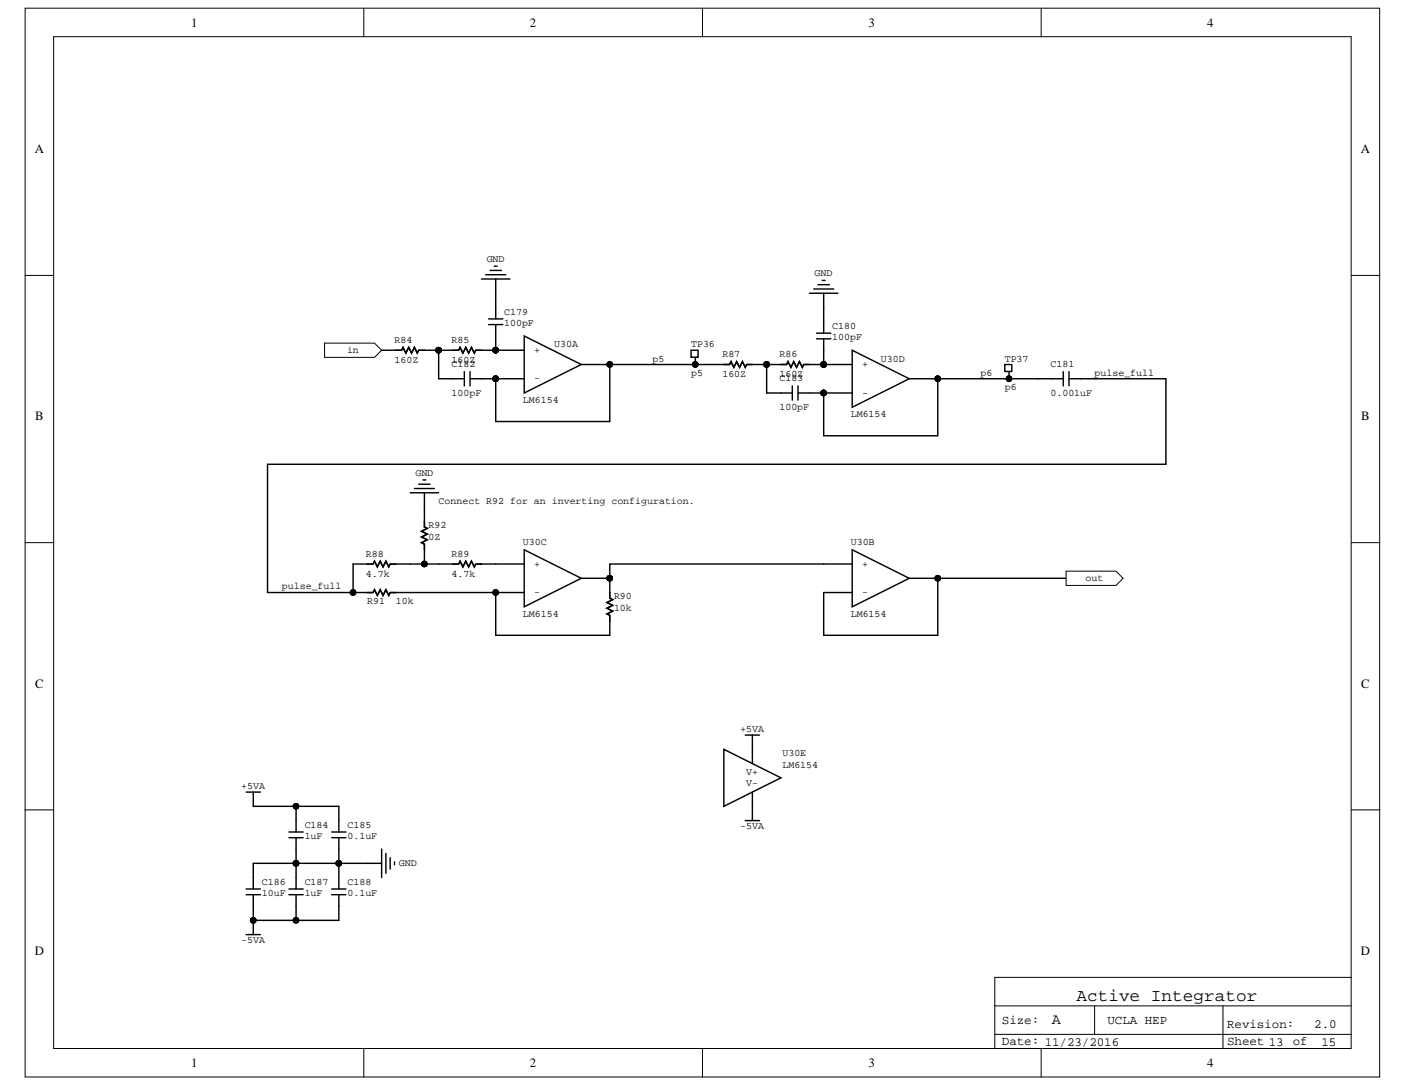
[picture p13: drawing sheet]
<svg xmlns="http://www.w3.org/2000/svg" width="279mm" height="216mm" viewBox="0 0 279 216" stroke-linecap="round" stroke-linejoin="round" font-family="sans-serif">
<defs><g id="words">
<text font-size="3.5" x="213.8" y="198.7">Active Integrator</text>
<text font-size="3" x="208.9" y="203.4">A</text>
<g font-size="2.5">
<text x="38" y="5.3">1</text>
<text x="105.2" y="5.3">2</text>
<text x="172.5" y="5.3">3</text>
<text x="239.7" y="5.3">4</text>
<text x="6.9" y="30.4">A</text>
<text x="270.2" y="30.4">A</text>
<text x="7" y="83.5">B</text>
<text x="270.3" y="83.5">B</text>
<text x="7" y="136.6">C</text>
<text x="270.3" y="136.6">C</text>
<text x="6.9" y="189.7">D</text>
<text x="270.2" y="189.7">D</text>
<text x="199" y="203.3">Size:</text>
<text x="219.9" y="203.3">UCLA HEP</text>
<text x="199" y="207.5">Date: 11/23/2016</text>
<text x="243.7" y="204.1">Revision:</text>
<text x="243.7" y="207.5">Sheet 13</text>
<text x="256.7" y="207.5">of</text>
<text x="261" y="204.1">2.0</text>
<text x="262.4" y="207.8">15</text>
<text x="38" y="212">1</text>
<text x="105.2" y="212">2</text>
<text x="172.5" y="212">3</text>
<text x="239.7" y="212">4</text>
</g>
<g font-size="2">
<text x="96.6" y="52">GND</text>
<text x="161.8" y="54.8">GND</text>
<text x="100.1" y="62.5">C179</text>
<text x="100.1" y="64.7">100pF</text>
<text x="165.3" y="65.3">C180</text>
<text x="68.9" y="70.1">in</text>
<text x="78.3" y="68.1">R84</text>
<text x="89.7" y="68.1">R85</text>
<text x="106.1" y="70.1">+</text>
<text x="110.1" y="69">U30A</text>
<text x="129.6" y="71.8">p5</text>
<text x="137.2" y="69">TP36</text>
<text x="143.5" y="71">R87</text>
<text x="154.8" y="71">R86</text>
<text x="165.3" y="67.5">100pF</text>
<text x="174.9" y="71.8">U30D</text>
<text x="199.5" y="71.8">TP37</text>
<text x="78.3" y="72.1">160Z</text>
<text x="89.7" y="72.9">C182</text>
<text x="89.7" y="72.1">160Z</text>
<text x="106.1" y="75.7">-</text>
<text x="137.2" y="74.6">p5</text>
<text x="143.5" y="74.9">160Z</text>
<text x="154.8" y="75.7">C183</text>
<text x="154.8" y="74.9">160Z</text>
<text x="171.2" y="72.9">+</text>
<text x="194.7" y="74.6">p6</text>
<text x="199.5" y="77.5">p6</text>
<text x="208.6" y="72.9">C181</text>
<text x="217.4" y="74.6">pulse_full</text>
<text x="89.7" y="78.6">100pF</text>
<text x="103.8" y="80">LM6154</text>
<text x="154.8" y="81.4">100pF</text>
<text x="168.9" y="82.8">LM6154</text>
<text x="171.2" y="78.6">-</text>
<text x="208.6" y="78.6">0.001uF</text>
<text x="82.5" y="94.5">GND</text>
<text x="87.1" y="100.1">Connect R92 for an inverting configuration.</text>
<text x="85.1" y="104.9">R92</text>
<text x="85.1" y="107.2">0Z</text>
<text x="72.7" y="110.6">R88</text>
<text x="89.7" y="110.6">R89</text>
<text x="103.8" y="108.3">U30C</text>
<text x="106.1" y="112.6">+</text>
<text x="168.9" y="108.3">U30B</text>
<text x="171.2" y="112.6">+</text>
<text x="56" y="117.1">pulse_full</text>
<text x="72.7" y="114.5">4.7k</text>
<text x="72.9" y="119.9">R91</text>
<text x="78.6" y="119.9">10k</text>
<text x="89.7" y="114.5">4.7k</text>
<text x="106.1" y="118.2">-</text>
<text x="121.9" y="119.1">R90</text>
<text x="171.2" y="118.2">-</text>
<text x="215.6" y="115.4">out</text>
<text x="103.8" y="122.5">LM6154</text>
<text x="121.9" y="121.3">10k</text>
<text x="168.9" y="122.5">LM6154</text>
<text x="147" y="145.4">+5VA</text>
<text x="148.2" y="153.9">V+</text>
<text x="155.4" y="150.2">U30E</text>
<text x="155.4" y="152.5">LM6154</text>
<text x="47.9" y="156.7">+5VA</text>
<text x="148.2" y="156.2">V-</text>
<text x="60.5" y="164.4">C184</text>
<text x="60.5" y="166.6">1uF</text>
<text x="69" y="164.4">C185</text>
<text x="69" y="166.6">0.1uF</text>
<text x="147" y="164.7">-5VA</text>
<text x="79.2" y="172">GND</text>
<text x="52" y="175.7">C186</text>
<text x="52" y="178">10uF</text>
<text x="60.5" y="175.7">C187</text>
<text x="60.5" y="178">1uF</text>
<text x="69" y="175.7">C188</text>
<text x="69" y="178">0.1uF</text>
<text x="47.9" y="187.3">-5VA</text>
</g>
</g></defs>
<g fill="#fff" stroke="#000" stroke-width=".2">
<path d="M5 1.6h269v212.3h-269z"/>
<path d="M10.7 7.3h257.6v201h-257.6z"/>
</g>
<g fill="none" stroke="#000" stroke-width=".2">
<path d="M72.2 1.6v5.7M139.5 1.6v5.7M206.8 1.6v5.7M5 54.7h5.7M268.3 54.7h5.7M5 107.8h5.7M268.3 107.8h5.7M5 160.9h5.7M268.3 160.9h5.7M197.5 199.8h70.8M217.4 199.8v5.6M242.9 199.8v8.5"/>
<path d="M268.3 194.1h-70.8v14.2M72.2 208.3v5.6M139.5 208.3v5.6M197.5 205.4h70.8M206.8 208.3v5.6"/>
</g>
<path d="M87.1 75.2h5.1M92.2 73.8v2.8M93.3 75.2h5.1M93.3 73.8v2.8" fill="none" stroke="#000" stroke-width=".28"/>
<circle cx="98.4" cy="75.2" r=".55" fill="#000" stroke="#000" stroke-width=".2"/>
<path d="M64.5 68.2h9.9l1.4 1.4-1.4 1.4h-9.9z" fill-rule="evenodd" fill="#fff" stroke="#000" stroke-width=".2"/>
<g fill="none" stroke="#000" stroke-width=".28">
<path d="M95.6 55.4h5.7M96.5 54.6h3.9M97.3 53.7h2.3M98.2 52.9h.5M98.4 55.4v7.9M160.7 58.2h5.7M161.6 57.4h3.9M162.4 56.5h2.3M163.3 55.7h.5M163.6 58.2v8M87.1 69.6v5.6M97 63.3h2.9"/>
<path d="M97 64.5h2.9M98.4 64.5v5.1h-3.9l-.3 .5-.6-1.1-.5 1.1-.6-1.1-.6 1.1-.5-1.1-.3 .6h-8l-.2 .5-.6-1.1-.6 1.1-.5-1.1-.6 1.1-.6-1.1-.3 .6h-3.9M152.2 72.4v5.7h5.1M157.3 76.6v2.9M158.5 78.1h5.1M158.5 76.6v2.9M162.2 66.2h2.8M162.2 67.3h2.8M163.6 67.3v5.1h-4l-.3 .6-.5-1.2-.6 1.2-.6-1.2-.5 1.2-.6-1.2-.3 .6h-7.9l-.3 .6-.6-1.2-.5 1.2-.6-1.2-.6 1.2-.5-1.2-.3 .6h-4"/>
</g>
<g fill="#000" stroke="#000" stroke-width=".2">
<circle cx="87.1" cy="69.6" r=".55"/>
<circle cx="98.4" cy="69.6" r=".55"/>
<circle cx="152.2" cy="72.4" r=".55"/>
<circle cx="163.6" cy="78" r=".55"/>
<circle cx="163.6" cy="72.4" r=".55"/>
</g>
<path d="M104.1 66.7l11.3 5.7-11.3 5.7z" fill="#fff"/>
<path d="M98.4 69.6h5.7M98.4 75.2h5.7M104.1 66.7l11.3 5.7-11.3 5.7zM115.4 72.4h5.7" fill="none" stroke="#000" stroke-width=".28"/>
<g fill="#000" stroke="#000" stroke-width=".2">
<circle cx="98.4" cy="75.2" r=".55"/>
<circle cx="98.4" cy="69.6" r=".55"/>
<circle cx="121.1" cy="72.4" r=".55"/>
</g>
<path d="M169.2 109.2l11.4 5.7-11.4 5.6z" fill="#fff"/>
<path d="M163.6 112h5.6M163.6 117.7h5.6M169.2 109.2l11.4 5.7-11.4 5.6zM180.6 114.9h5.6" fill="none" stroke="#000" stroke-width=".28"/>
<circle cx="186.2" cy="114.8" r=".55" fill="#000" stroke="#000" stroke-width=".2"/>
<path d="M104.1 109.2l11.3 5.7-11.3 5.6z" fill="#fff"/>
<path d="M98.4 112h5.7M98.4 117.7h5.7M104.1 109.2l11.3 5.7-11.3 5.6zM115.4 114.9h5.7" fill="none" stroke="#000" stroke-width=".28"/>
<g fill="#000" stroke="#000" stroke-width=".2">
<circle cx="98.4" cy="117.7" r=".55"/>
<circle cx="121.1" cy="114.8" r=".55"/>
</g>
<path d="M169.2 69.6l11.4 5.6-11.4 5.7z" fill="#fff"/>
<path d="M163.6 72.4h5.6M163.6 78.1h5.6M169.2 69.6l11.4 5.6-11.4 5.7zM180.6 75.2h5.6" fill="none" stroke="#000" stroke-width=".28"/>
<g fill="#000" stroke="#000" stroke-width=".2">
<circle cx="163.6" cy="78" r=".55"/>
<circle cx="163.6" cy="72.4" r=".55"/>
<circle cx="186.2" cy="75.2" r=".55"/>
</g>
<path d="M143.7 148.8l11.4 5.7-11.4 5.7z" fill="#fff"/>
<g fill="none" stroke="#000" stroke-width=".28">
<path d="M140.9 72.4h-19.8v11.3h-22.7v-8.5M211.1 75.2h-24.9v11.4h-22.6v-8.5M211.1 73.8v2.8M212.3 75.2h5.1M212.3 73.8v2.8M70.1 117.7h4l.3-.6 .5 1.2 .6-1.2 .6 1.2 .5-1.2 .6 1.2 .3-.6h3.9M121.1 114.9v3.9l.6 .3-1.2 .6 1.2 .5-1.2 .6 1.2 .6-1.2 .5 .6 .3v4M211.7 114.9h-25.5v11.3h-22.6v-8.5M48.9 157.3h2.8M50.3 157.3v2.9h17v5.1M143.7 148.8l11.4 5.7-11.4 5.7zM148 146h2.8"/>
<path d="M149.4 146v5.7M149.4 157.3v5.7M48.9 176.6h2.8M48.9 177.7h2.8M50.3 177.7v7.9M57.4 165.3h2.8M57.4 166.4h2.8M57.4 176.6h2.8M57.4 177.7h2.8M58.8 160.2v5.1M58.8 166.4v10.2M58.8 177.7v5.1"/>
<path d="M65.9 165.3h2.8M65.9 166.4h2.8M65.9 176.6h2.8M65.9 177.7h2.8M67.3 177.7v5.1h-17M67.3 166.4v10.2M75.8 171.5h-25.5v5.1M75.8 168.6v5.7M76.6 169.5v4M77.5 170.3v2.3M78.3 171.2v.6M148 163h2.8"/>
<path d="M48.9 185.6h2.8"/>
</g>
<g fill="#000" stroke="#000" stroke-width=".2">
<circle cx="98.4" cy="75.2" r=".55"/>
<circle cx="121.1" cy="72.4" r=".55"/>
<circle cx="138.1" cy="72.4" r=".55"/>
<circle cx="163.6" cy="78" r=".55"/>
<circle cx="186.2" cy="75.2" r=".55"/>
<circle cx="200.4" cy="75.2" r=".55"/>
<circle cx="70.1" cy="117.7" r=".55"/>
<circle cx="121.1" cy="114.8" r=".55"/>
<circle cx="186.2" cy="114.8" r=".55"/>
<circle cx="58.8" cy="171.5" r=".55"/>
<circle cx="58.8" cy="160.1" r=".55"/>
<circle cx="67.3" cy="171.5" r=".55"/>
<circle cx="50.3" cy="182.8" r=".55"/>
<circle cx="58.8" cy="182.8" r=".55"/>
</g>
<path d="M211.7 113.4h9.9l1.4 1.5-1.4 1.4h-9.9z" fill-rule="evenodd" fill="#fff" stroke="#000" stroke-width=".2"/>
<path d="M137.2 69.6h1.4v1.4h-1.4zM138.1 71v1.4M199.5 72.4h1.4v1.4h-1.4zM200.4 73.8v1.4M217.4 75.2h14.1v17h-178.4v25.5h17v-5.7h4l.3-.5 .5 1.1 .6-1.1 .6 1.1 .5-1.1 .6 1.1 .3-.6h13.6l.3-.5 .5 1.1 .6-1.1 .6 1.1 .5-1.1 .6 1.1 .3-.6h3.9M81.4 97.9h5.7M82.3 97h4M83.1 96.2h2.3M84 95.3h.6M84.3 97.9v6.8l.5 .3-1.1 .5 1.1 .6-1.1 .6 1.1 .5-1.1 .6 .6 .3v3.9M81.4 117.7h17v8.5h22.7M163.6 112h-42.5v2.9" fill="none" stroke="#000" stroke-width=".28"/>
<g fill="#000" stroke="#000" stroke-width=".2">
<circle cx="138.1" cy="72.4" r=".55"/>
<circle cx="200.4" cy="75.2" r=".55"/>
<circle cx="70.1" cy="117.7" r=".55"/>
<circle cx="84.3" cy="112" r=".55"/>
<circle cx="98.4" cy="117.7" r=".55"/>
<circle cx="121.1" cy="114.8" r=".55"/>
</g>
<use href="#words"/>
</svg>
